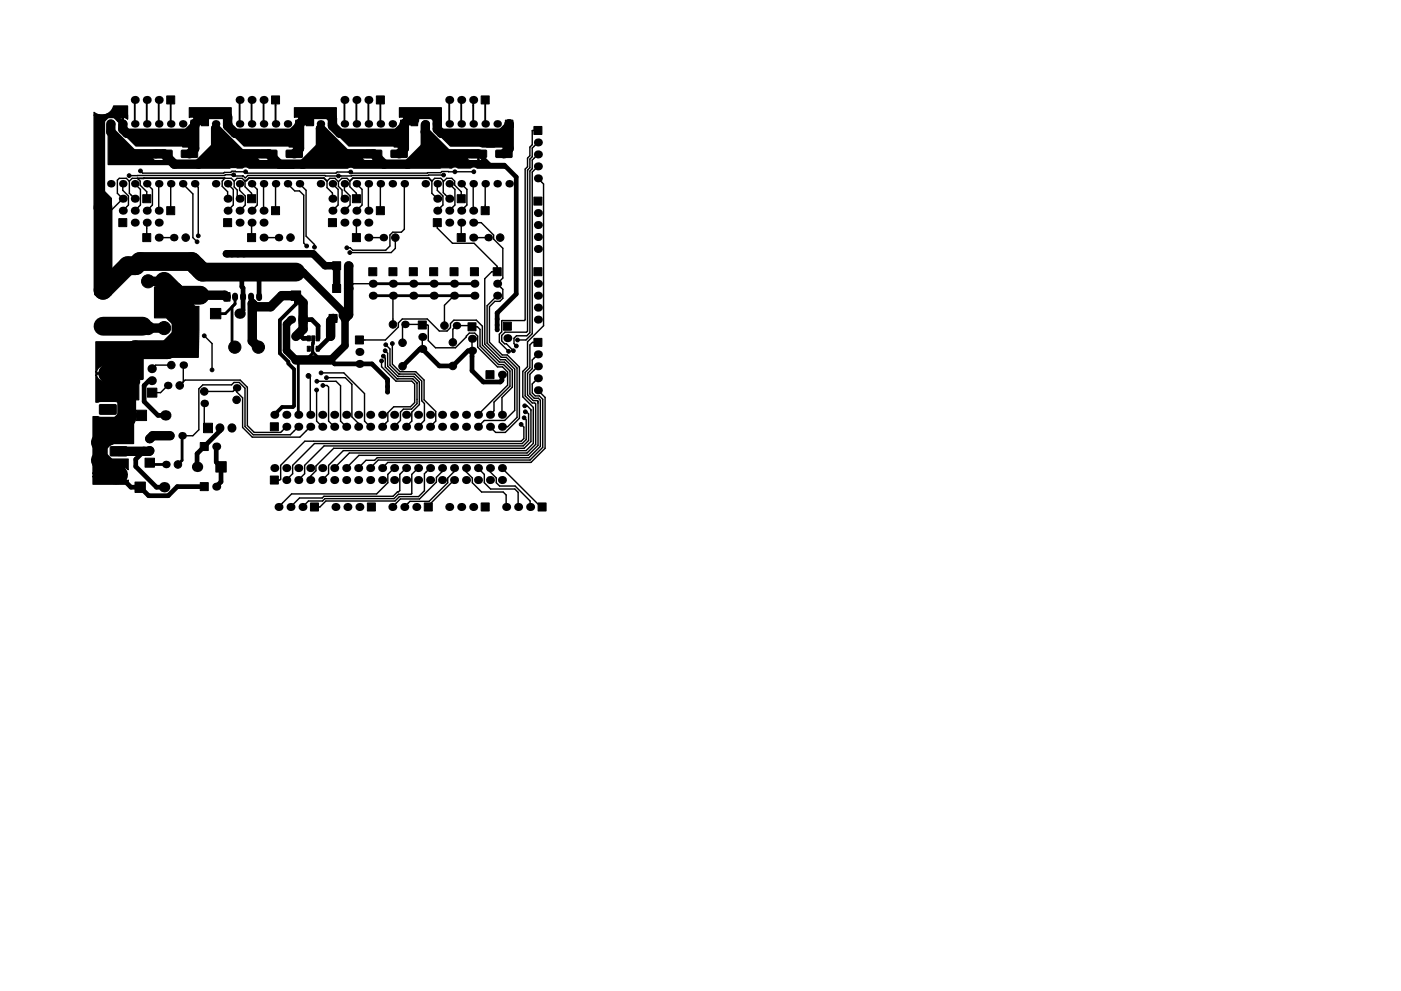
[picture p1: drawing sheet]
<svg xmlns="http://www.w3.org/2000/svg" width="297mm" height="210mm" viewBox="0 0 297 210" stroke-linecap="round" stroke-linejoin="round" font-family="sans-serif">
<g fill="#000">
<circle cx="23.5" cy="39" r=".8"/>
<circle cx="23.5" cy="26.3" r=".8"/>
<circle cx="26" cy="26.3" r=".8"/>
<circle cx="26" cy="39" r=".8"/>
<circle cx="28.6" cy="21.2" r=".85"/>
<circle cx="28.6" cy="39" r=".8"/>
<circle cx="28.6" cy="26.3" r=".8"/>
<circle cx="31.1" cy="21.2" r=".85"/>
<circle cx="31.1" cy="39" r=".8"/>
<circle cx="31.1" cy="26.3" r=".8"/>
<circle cx="33.7" cy="21.2" r=".85"/>
<circle cx="33.7" cy="26.3" r=".8"/>
<circle cx="33.7" cy="39" r=".8"/>
<circle cx="36.2" cy="26.3" r=".8"/>
<circle cx="36.2" cy="39" r=".8"/>
<circle cx="38.7" cy="39" r=".8"/>
<circle cx="38.7" cy="26.3" r=".8"/>
<circle cx="41.3" cy="39" r=".8"/>
<circle cx="45.7" cy="26.3" r=".8"/>
<circle cx="45.7" cy="39" r=".8"/>
<circle cx="48.3" cy="39" r=".8"/>
<circle cx="48.3" cy="26.3" r=".8"/>
<circle cx="50.8" cy="21.2" r=".85"/>
<circle cx="50.8" cy="26.3" r=".8"/>
<circle cx="50.8" cy="39" r=".8"/>
<circle cx="53.3" cy="39" r=".8"/>
<circle cx="53.3" cy="26.3" r=".8"/>
<circle cx="53.3" cy="21.2" r=".85"/>
<circle cx="55.9" cy="39" r=".8"/>
<circle cx="55.9" cy="21.2" r=".85"/>
<circle cx="55.9" cy="26.3" r=".8"/>
<circle cx="58.4" cy="39" r=".8"/>
<circle cx="58.4" cy="26.3" r=".8"/>
<circle cx="61" cy="39" r=".8"/>
<circle cx="61" cy="26.3" r=".8"/>
<circle cx="63.5" cy="39" r=".8"/>
<circle cx="67.9" cy="39" r=".8"/>
<circle cx="67.9" cy="26.3" r=".8"/>
<circle cx="70.5" cy="39" r=".8"/>
<circle cx="70.5" cy="26.3" r=".8"/>
<circle cx="73" cy="21.2" r=".85"/>
<circle cx="73" cy="39" r=".8"/>
<circle cx="73" cy="26.3" r=".8"/>
<circle cx="75.6" cy="21.2" r=".85"/>
<circle cx="75.6" cy="39" r=".8"/>
<circle cx="75.6" cy="26.3" r=".8"/>
<circle cx="78.1" cy="39" r=".8"/>
<circle cx="78.1" cy="21.2" r=".85"/>
<circle cx="78.1" cy="26.3" r=".8"/>
<circle cx="80.6" cy="26.3" r=".8"/>
<circle cx="80.6" cy="39" r=".8"/>
<circle cx="83.2" cy="26.3" r=".8"/>
<circle cx="83.2" cy="39" r=".8"/>
<circle cx="85.7" cy="39" r=".8"/>
<circle cx="90.2" cy="26.3" r=".8"/>
<circle cx="90.2" cy="39" r=".8"/>
<circle cx="92.7" cy="26.3" r=".8"/>
<circle cx="92.7" cy="39" r=".8"/>
<circle cx="95.2" cy="21.2" r=".85"/>
<circle cx="95.2" cy="26.3" r=".8"/>
<circle cx="95.2" cy="39" r=".8"/>
<circle cx="97.8" cy="26.3" r=".8"/>
<circle cx="97.8" cy="21.2" r=".85"/>
<circle cx="97.8" cy="39" r=".8"/>
<circle cx="100.3" cy="39" r=".8"/>
<circle cx="100.3" cy="21.2" r=".85"/>
<circle cx="100.3" cy="26.3" r=".8"/>
<circle cx="102.9" cy="39" r=".8"/>
<circle cx="102.9" cy="26.3" r=".8"/>
<circle cx="105.4" cy="39" r=".8"/>
<circle cx="105.4" cy="26.3" r=".8"/>
<circle cx="107.9" cy="39" r=".8"/>
<circle cx="114" cy="35.3" r=".85"/>
<circle cx="114" cy="37.8" r=".85"/>
<circle cx="114" cy="32.8" r=".85"/>
<circle cx="114" cy="30.2" r=".85"/>
<circle cx="26" cy="44.7" r=".85"/>
<circle cx="26" cy="42.2" r=".85"/>
<circle cx="28.6" cy="44.7" r=".85"/>
<circle cx="28.6" cy="47.2" r=".85"/>
<circle cx="28.6" cy="42.2" r=".85"/>
<circle cx="31.1" cy="44.7" r=".85"/>
<circle cx="31.1" cy="47.2" r=".85"/>
<circle cx="33.7" cy="44.7" r=".85"/>
<circle cx="33.7" cy="50.4" r=".85"/>
<circle cx="33.7" cy="47.2" r=".85"/>
<circle cx="36.8" cy="50.4" r=".8"/>
<circle cx="48" cy="53.8" r=".8"/>
<circle cx="48.3" cy="44.7" r=".85"/>
<circle cx="48.3" cy="42.2" r=".85"/>
<circle cx="50.8" cy="47.2" r=".85"/>
<circle cx="50.8" cy="44.7" r=".85"/>
<circle cx="50.8" cy="42.2" r=".85"/>
<circle cx="53.3" cy="44.7" r=".85"/>
<circle cx="53.3" cy="47.2" r=".85"/>
<circle cx="55.9" cy="47.2" r=".85"/>
<circle cx="55.9" cy="44.7" r=".85"/>
<circle cx="55.9" cy="50.4" r=".85"/>
<circle cx="59.1" cy="50.4" r=".8"/>
<circle cx="70.5" cy="44.7" r=".85"/>
<circle cx="70.5" cy="42.2" r=".85"/>
<circle cx="73" cy="47.2" r=".85"/>
<circle cx="73" cy="44.7" r=".85"/>
<circle cx="73" cy="42.2" r=".85"/>
<circle cx="73.9" cy="56.4" r=".85"/>
<circle cx="75.6" cy="47.2" r=".85"/>
<circle cx="75.6" cy="44.7" r=".85"/>
<circle cx="78.1" cy="44.7" r=".85"/>
<circle cx="78.1" cy="50.4" r=".85"/>
<circle cx="78.1" cy="47.2" r=".85"/>
<circle cx="81.3" cy="50.4" r=".8"/>
<circle cx="92.7" cy="42.2" r=".85"/>
<circle cx="92.7" cy="44.7" r=".85"/>
<circle cx="95.2" cy="44.7" r=".85"/>
<circle cx="95.2" cy="47.2" r=".85"/>
<circle cx="95.2" cy="42.2" r=".85"/>
<circle cx="97.8" cy="44.7" r=".85"/>
<circle cx="97.8" cy="47.2" r=".85"/>
<circle cx="100.3" cy="44.7" r=".85"/>
<circle cx="100.3" cy="47.2" r=".85"/>
<circle cx="100.3" cy="50.4" r=".85"/>
<circle cx="103.5" cy="50.4" r=".8"/>
<circle cx="114" cy="52.8" r=".85"/>
<circle cx="114" cy="50.3" r=".85"/>
<circle cx="114" cy="45.2" r=".85"/>
<circle cx="114" cy="47.7" r=".85"/>
<circle cx="38.9" cy="77.5" r=".8"/>
<circle cx="50.8" cy="66.5" r="1.1"/>
<circle cx="61.7" cy="67.8" r=".85"/>
<circle cx="73.2" cy="67.6" r=".85"/>
<circle cx="73.9" cy="61.2" r=".85"/>
<circle cx="76.2" cy="74.7" r=".85"/>
<circle cx="76.2" cy="77.2" r=".85"/>
<circle cx="79" cy="60.2" r=".85"/>
<circle cx="79" cy="62.7" r=".85"/>
<circle cx="83.3" cy="60.2" r=".85"/>
<circle cx="83.3" cy="62.7" r=".85"/>
<circle cx="85.9" cy="68.8" r=".8"/>
<circle cx="87.6" cy="60.2" r=".85"/>
<circle cx="87.6" cy="62.7" r=".85"/>
<circle cx="89.5" cy="74" r=".85"/>
<circle cx="89.5" cy="71.5" r=".85"/>
<circle cx="91.9" cy="62.7" r=".85"/>
<circle cx="91.9" cy="60.2" r=".85"/>
<circle cx="96.3" cy="62.7" r=".85"/>
<circle cx="96.3" cy="60.2" r=".85"/>
<circle cx="96.8" cy="69.1" r=".8"/>
<circle cx="100.1" cy="71.9" r=".85"/>
<circle cx="100.1" cy="74.4" r=".85"/>
<circle cx="100.6" cy="62.7" r=".85"/>
<circle cx="100.6" cy="60.2" r=".85"/>
<circle cx="105.4" cy="62.7" r=".85"/>
<circle cx="105.4" cy="60.2" r=".85"/>
<circle cx="106.4" cy="79.5" r=".85"/>
<circle cx="107.6" cy="71.7" r=".85"/>
<circle cx="114" cy="67.8" r=".85"/>
<circle cx="114" cy="62.7" r=".85"/>
<circle cx="114" cy="60.2" r=".85"/>
<circle cx="114" cy="77.7" r=".85"/>
<circle cx="114" cy="75.2" r=".85"/>
<circle cx="114" cy="65.3" r=".85"/>
<circle cx="35.1" cy="88.1" r="1.1"/>
<circle cx="35.2" cy="98.5" r=".8"/>
<circle cx="35.6" cy="81.8" r=".8"/>
<circle cx="38.6" cy="92.5" r=".8"/>
<circle cx="41.8" cy="99.1" r="1.1"/>
<circle cx="43.3" cy="85.6" r=".8"/>
<circle cx="45.8" cy="94.7" r=".85"/>
<circle cx="50.2" cy="82.3" r=".8"/>
<circle cx="58.2" cy="99.3" r=".85"/>
<circle cx="58.2" cy="88" r=".85"/>
<circle cx="60.7" cy="90.5" r=".85"/>
<circle cx="60.7" cy="88" r=".85"/>
<circle cx="60.7" cy="99.3" r=".85"/>
<circle cx="63.2" cy="90.5" r=".85"/>
<circle cx="63.2" cy="88" r=".85"/>
<circle cx="63.2" cy="99.3" r=".85"/>
<circle cx="65.8" cy="90.5" r=".85"/>
<circle cx="65.8" cy="88" r=".85"/>
<circle cx="65.8" cy="99.3" r=".85"/>
<circle cx="68.3" cy="90.5" r=".85"/>
<circle cx="68.3" cy="88" r=".85"/>
<circle cx="68.3" cy="99.3" r=".85"/>
<circle cx="70.9" cy="88" r=".85"/>
<circle cx="70.9" cy="99.3" r=".85"/>
<circle cx="70.9" cy="90.5" r=".85"/>
<circle cx="73.4" cy="99.3" r=".85"/>
<circle cx="73.4" cy="90.5" r=".85"/>
<circle cx="73.4" cy="88" r=".85"/>
<circle cx="75.9" cy="90.5" r=".85"/>
<circle cx="75.9" cy="88" r=".85"/>
<circle cx="75.9" cy="99.3" r=".85"/>
<circle cx="78.5" cy="99.3" r=".85"/>
<circle cx="78.5" cy="88" r=".85"/>
<circle cx="78.5" cy="90.5" r=".85"/>
<circle cx="81" cy="90.5" r=".85"/>
<circle cx="81" cy="99.3" r=".85"/>
<circle cx="81" cy="88" r=".85"/>
<circle cx="83.6" cy="99.3" r=".85"/>
<circle cx="83.6" cy="90.5" r=".85"/>
<circle cx="83.6" cy="88" r=".85"/>
<circle cx="86.1" cy="88" r=".85"/>
<circle cx="86.1" cy="90.5" r=".85"/>
<circle cx="86.1" cy="99.3" r=".85"/>
<circle cx="88.6" cy="88" r=".85"/>
<circle cx="88.6" cy="90.5" r=".85"/>
<circle cx="88.6" cy="99.3" r=".85"/>
<circle cx="91.2" cy="88" r=".85"/>
<circle cx="91.2" cy="90.5" r=".85"/>
<circle cx="91.2" cy="99.3" r=".85"/>
<circle cx="93.7" cy="90.5" r=".85"/>
<circle cx="93.7" cy="99.3" r=".85"/>
<circle cx="93.7" cy="88" r=".85"/>
<circle cx="96.3" cy="90.5" r=".85"/>
<circle cx="96.3" cy="88" r=".85"/>
<circle cx="96.3" cy="99.3" r=".85"/>
<circle cx="98.8" cy="90.5" r=".85"/>
<circle cx="98.8" cy="99.3" r=".85"/>
<circle cx="98.8" cy="88" r=".85"/>
<circle cx="101.3" cy="90.5" r=".85"/>
<circle cx="101.3" cy="99.3" r=".85"/>
<circle cx="101.3" cy="88" r=".85"/>
<circle cx="103.9" cy="99.3" r=".85"/>
<circle cx="103.9" cy="88" r=".85"/>
<circle cx="103.9" cy="90.5" r=".85"/>
<circle cx="106.4" cy="88" r=".85"/>
<circle cx="106.4" cy="90.5" r=".85"/>
<circle cx="106.4" cy="99.3" r=".85"/>
<circle cx="114" cy="80.3" r=".85"/>
<circle cx="114" cy="82.8" r=".85"/>
<circle cx="34.8" cy="103.4" r="1.1"/>
<circle cx="45.8" cy="103.2" r=".85"/>
<circle cx="59.1" cy="107.6" r=".85"/>
<circle cx="60.7" cy="101.8" r=".85"/>
<circle cx="61.6" cy="107.6" r=".85"/>
<circle cx="63.2" cy="101.8" r=".85"/>
<circle cx="64.1" cy="107.6" r=".85"/>
<circle cx="65.8" cy="101.8" r=".85"/>
<circle cx="68.3" cy="101.8" r=".85"/>
<circle cx="70.9" cy="101.8" r=".85"/>
<circle cx="71.1" cy="107.6" r=".85"/>
<circle cx="73.4" cy="101.8" r=".85"/>
<circle cx="73.7" cy="107.6" r=".85"/>
<circle cx="75.9" cy="101.8" r=".85"/>
<circle cx="76.2" cy="107.6" r=".85"/>
<circle cx="78.5" cy="101.8" r=".85"/>
<circle cx="81" cy="101.8" r=".85"/>
<circle cx="83.2" cy="107.6" r=".85"/>
<circle cx="83.6" cy="101.8" r=".85"/>
<circle cx="85.7" cy="107.6" r=".85"/>
<circle cx="86.1" cy="101.8" r=".85"/>
<circle cx="88.3" cy="107.6" r=".85"/>
<circle cx="88.6" cy="101.8" r=".85"/>
<circle cx="91.2" cy="101.8" r=".85"/>
<circle cx="93.7" cy="101.8" r=".85"/>
<circle cx="95.2" cy="107.6" r=".85"/>
<circle cx="96.3" cy="101.8" r=".85"/>
<circle cx="97.8" cy="107.6" r=".85"/>
<circle cx="98.8" cy="101.8" r=".85"/>
<circle cx="100.3" cy="107.6" r=".85"/>
<circle cx="101.3" cy="101.8" r=".85"/>
<circle cx="103.9" cy="101.8" r=".85"/>
<circle cx="106.4" cy="101.8" r=".85"/>
<circle cx="107.3" cy="107.6" r=".85"/>
<circle cx="109.9" cy="107.6" r=".85"/>
<circle cx="112.4" cy="107.6" r=".85"/>
</g>
<g fill="#000" stroke="#000" stroke-width=".21">
<path d="M35.3 20.4h1.7v1.7h-1.7zM33.1 31.9h3.3l.1 .2v1.2l-.2 .1h-3.1l-.2-.2zM40.5 25.5h1.6v1.6h-1.6zM38.5 31.9h3.3l.1 .2v1.2l-.2 .1h-3.1l-.2-.2zM57.6 20.4h1.7v1.7h-1.7zM55.3 31.9h3.3l.1 .2v1.2l-.2 .1h-3.1l-.2-.2zM62.7 25.5h1.6v1.6h-1.6zM60.7 31.9h3.3l.1 .2v1.2l-.2 .1h-3.1l-.2-.2zM79.8 20.4h1.7v1.7h-1.7zM77.5 31.9h3.3l.2 .2-.1 1.2-.2 .1h-3.1l-.1-.2zM84.9 25.5h1.6v1.6h-1.6zM82.9 31.9h3.3l.2 .2-.1 1.2-.2 .1h-3.1l-.1-.2z"/>
<path d="M102 20.4h1.7v1.7h-1.7zM99.8 31.9h3.2l.2 .2v1.2l-.3 .1h-3.1l-.1-.2zM107.1 25.5h1.7v1.6h-1.7zM105.2 31.9h3.2l.2 .2v1.2l-.3 .1h-3.1l-.1-.2zM113.2 26.8h1.7v1.7h-1.7zM25.2 46.4h1.7v1.7h-1.7zM30.3 41.3h1.7v1.7h-1.7zM30.3 49.6h1.7v1.7h-1.7zM35.3 43.8h1.7v1.7h-1.7zM41.7 55.6l1.3-.1 .2 .1v3.1l-.1 .3h-1.3l-.2-.2zM47.4 46.4h1.7v1.7h-1.7zM52.5 41.3h1.7v1.7h-1.7z"/>
<path d="M52.5 49.6h1.7v1.7h-1.7zM57.6 43.8h1.7v1.7h-1.7zM69.6 46.4h1.7v1.7h-1.7zM70.5 55.5h1.7v1.7h-1.7zM74.7 41.3h1.7v1.7h-1.7zM74.7 49.6h1.7v1.7h-1.7zM78.2 56.8h1.7v1.7h-1.7zM79.8 43.8h1.7v1.7h-1.7zM82.5 56.8h1.7v1.7h-1.7zM86.8 56.8h1.7v1.7h-1.7zM91.1 56.8h1.7v1.7h-1.7zM91.9 46.4h1.7v1.7h-1.7z"/>
<path d="M95.4 56.8h1.7v1.7h-1.7zM96.9 41.3h1.7v1.7h-1.7zM96.9 49.6h1.7v1.7h-1.7zM99.7 56.8h1.7v1.7h-1.7zM102 43.8h1.7v1.7h-1.7zM104.6 56.8h1.7v1.7h-1.7zM113.2 56.8h1.7v1.7h-1.7zM113.2 41.8h1.7v1.7h-1.7zM20.1 60.6h3.4l.1 .2v1.7l-.2 .1h-3.2l-.2-.2zM41.7 61l1.3-.1 .2 .1v3.1l-.1 .3h-1.3l-.2-.2zM44.6 65.4h2.2v2.2h-2.2zM47.5 62.1h1.3v1.8h-1.3z"/>
<path d="M63.4 67h1.7v1.7h-1.7zM61.7 61.7h2v2h-2zM65.1 71.3h.7v1h-.7zM65.1 73.5h.7v1h-.7zM66.1 71.3h.6v1h-.6zM67 71.3h.7v1h-.7zM67 73.5h.7v1h-.7zM69.8 66.7h1.7v1.7h-1.7zM70.5 60.4h1.7v1.7h-1.7zM75.4 71.3h1.6v1.7h-1.6zM88.7 68.1h1.7v1.7h-1.7zM99.2 68.5h1.7v1.7h-1.7z"/>
<path d="M106.7 68.4h1.7v1.7h-1.7zM113.2 71.8h1.7v1.7h-1.7zM21.1 85.9l3.4-.1 .2 .2-.1 1.8-.2 .1h-3.2l-.1-.2zM23.4 94.8h3.4l.1 .2v1.6l-.2 .2-3.2-.1-.2-.2zM28.9 87h2.2v2.2h-2.2zM30.8 97.2h1.9v1.9h-1.9zM31.3 82.4h2v1.9h-2zM43.1 89.8h1.9v2h-1.9zM42.5 93.9h1.7v1.7h-1.7zM45.8 98h2.2v2.2h-2.2zM57.3 89.7h1.7v1.7h-1.7zM103 78.6h1.7v1.7h-1.7z"/>
<path d="M28.6 102.3h2.2v2.2h-2.2zM42.5 102.4h1.7v1.7h-1.7zM57.3 101h1.7v1.7h-1.7zM65.8 106.7h1.7v1.7h-1.7zM77.9 106.7h1.7v1.7h-1.7zM90 106.7h1.7v1.7h-1.7zM102 106.7h1.7v1.7h-1.7zM114.1 106.7h1.7v1.7h-1.7z"/>
<circle cx="27.4" cy="37.3" r=".4"/>
<circle cx="29.8" cy="36.3" r=".4"/>
<circle cx="49.5" cy="37.1" r=".4"/>
<circle cx="52.1" cy="36.4" r=".4"/>
<circle cx="71.8" cy="37.3" r=".4"/>
<circle cx="74.4" cy="36.5" r=".4"/>
<circle cx="94.1" cy="37.1" r=".4"/>
<circle cx="96.4" cy="36.4" r=".4"/>
<circle cx="100.5" cy="36.4" r=".4"/>
<circle cx="31.4" cy="59.7" r="1.39"/>
<circle cx="34.8" cy="59.7" r="1.39"/>
<circle cx="39.4" cy="50.4" r=".8"/>
<circle cx="41.8" cy="51.3" r=".4"/>
<circle cx="42" cy="50" r=".4"/>
<circle cx="48" cy="53.8" r=".4"/>
<circle cx="49.1" cy="53.8" r=".4"/>
<circle cx="50.4" cy="53.8" r=".4"/>
<circle cx="51.7" cy="53.8" r=".4"/>
<circle cx="61.6" cy="50.4" r=".8"/>
<circle cx="62.7" cy="57.7" r="1"/>
<circle cx="65" cy="52.2" r=".4"/>
<circle cx="66.7" cy="52.4" r=".4"/>
<circle cx="73.5" cy="52.6" r=".4"/>
<circle cx="74.2" cy="53.6" r=".4"/>
<circle cx="83.8" cy="50.4" r=".8"/>
<circle cx="106" cy="50.4" r=".8"/>
<circle cx="31.4" cy="69.6" r="1.39"/>
<circle cx="34.8" cy="69.6" r="1.39"/>
<circle cx="36.3" cy="77.5" r=".8"/>
<circle cx="43.3" cy="71.2" r=".4"/>
<circle cx="45" cy="78.5" r=".4"/>
<circle cx="49.8" cy="73.7" r="1.3"/>
<circle cx="54.8" cy="73.7" r="1.3"/>
<circle cx="62.7" cy="71.4" r=".8"/>
<circle cx="62.7" cy="76.4" r=".8"/>
<circle cx="65.4" cy="79.8" r=".5"/>
<circle cx="68.1" cy="79.1" r=".4"/>
<circle cx="70.1" cy="76.4" r=".8"/>
<circle cx="70.1" cy="71.4" r=".8"/>
<circle cx="80.9" cy="76.6" r=".4"/>
<circle cx="81.3" cy="75.6" r=".4"/>
<circle cx="81.7" cy="74.4" r=".4"/>
<circle cx="81.8" cy="73.1" r=".4"/>
<circle cx="83.2" cy="72.9" r=".4"/>
<circle cx="83.3" cy="68.8" r=".8"/>
<circle cx="85.3" cy="77.7" r=".8"/>
<circle cx="85.3" cy="72.7" r=".8"/>
<circle cx="94.2" cy="69.1" r=".8"/>
<circle cx="96" cy="72.6" r=".8"/>
<circle cx="96" cy="77.6" r=".8"/>
<circle cx="105.4" cy="69" r=".4"/>
<circle cx="105.4" cy="70" r=".4"/>
<circle cx="105.4" cy="67.7" r=".4"/>
<circle cx="105.4" cy="66.4" r=".4"/>
<circle cx="107.8" cy="74.5" r=".4"/>
<circle cx="108.8" cy="74.4" r=".4"/>
<circle cx="109.5" cy="73.4" r=".4"/>
<circle cx="109.7" cy="72.1" r=".4"/>
<circle cx="36.1" cy="92.5" r=".8"/>
<circle cx="37.7" cy="98.5" r=".8"/>
<circle cx="38.1" cy="81.8" r=".8"/>
<circle cx="43.3" cy="83.1" r=".8"/>
<circle cx="50.2" cy="84.8" r=".8"/>
<circle cx="67.1" cy="82.7" r=".4"/>
<circle cx="67.2" cy="80.9" r=".4"/>
<circle cx="68.5" cy="81.8" r=".4"/>
<circle cx="69.2" cy="80.1" r=".4"/>
<circle cx="82.2" cy="82" r=".4"/>
<circle cx="82.2" cy="83.2" r=".4"/>
<circle cx="82.2" cy="80.9" r=".4"/>
<circle cx="110.5" cy="90" r=".4"/>
<circle cx="111.1" cy="88.6" r=".4"/>
<circle cx="111.3" cy="86.1" r=".4"/>
<circle cx="111.4" cy="87.4" r=".4"/>
</g>
<g fill="none" stroke="#000" stroke-width="2">
<path d="M23.5 26.3v1.7l4.6 4.6h6.7l2.2 2.2h5.1l3.6-3.6v-3.9l5.4 5.3h5.9l2.2 2.2h5.1l3.6-3.6v-3.9l5.4 5.3h5.9l2.2 2.2h5.1l3.7-3.6v-4.7M26 26.3v1.1l.9 .9h12.8l1.6-1.6M63.5 26.7l-1.6 1.6h-12.1l-1.5-1.6v-1.9l-.5-.5h-4.5l-2 2v5.2l-1.1 1.1M85.7 26.7l-1.6 1.6h-12l-1.6-1.6v-1.5l-.9-.9h-4.1l-2 2v5.2l-1.1 1.1M90.2 28l4.6 4.6h6.6M107.9 26.7l-1.5 1.6h-12.8l-.9-.9v-2.2l-.9-.9h-4.1l-2 2v5.2l-1.1 1.1M107.9 26.3v5.2l-1.1 1.1M31.4 59.7h3.4M42.4 57.2h19.8l.5 .5M73.9 56.4v10.4l-.7 .8M31.4 69.6h3.4M42.4 62.6h5.2l.4 .4"/>
<path d="M62.7 76.4h7.4M62.7 71.4l1.6-1.6v-5.5l-1.6-1.6h-3l-2.3 2.4h-3.2l-.7-.7v8l1.3 1.3M70.6 67.6l-.5 .5v3.3M21.3 93.9v3.7M31.7 95.6l-.1 .2h-6.5M36.1 92.5h-3.7l-.7 .6M24.3 100.8h1.6"/>
</g>
<path d="M21.1 69.2h1.5M22.1 79.2h1.5" fill="none" stroke="#000" stroke-width="2.1"/>
<path d="M32.2 78.2h.1M31.7 95.6h.1M31.7 93.1h.1M32.2 80.8h.1M46.6 90.8h.1M49.2 90.8h.1" fill="none" stroke="#000" stroke-width="1.9"/>
<path d="M49.8 62.7v.5M51.5 62.7v.5M53.2 62.7v.5M54.9 62.7v.5" fill="none" stroke="#000" stroke-width="1.3"/>
<g fill="none" stroke="#000" stroke-width=".3">
<path d="M26 39v1.4l1.2 1.2v1.9l-1.2 1.2M27.4 38.5l-.6-.7h-1.5l-.4 .4v2.8l1.1 1.2-4.2 4.1v15.3M28.6 39l1.2 1.2v3.3l-1.2 1.2M29.8 36.3l.4 .4h17.2l.2-.1h1.3l.3-.3 3 .1 .3 .3h18.7l.3-.2h3l.2 .2h15.9l2.8-.1 .3-.2h6.8M31.1 39l1.2 1.2v3.3l-1.2 1.2M33.7 39v5.7M36.2 39v5.7M38.7 39l2.2 2.1v9.3l.9 .9M41.3 39l.7 .7v10.3M48.3 39l1.2 1.2v3.3l-1.2 1.2M49.6 38.4l-.5-.6h-1.5l-.5 .6v1.1l1.2 1.2v1.5M49.6 38.4l.6-.6h1.2l.6 .6v1.2l1.3 1.4v1.2"/>
<path d="M49.6 38.4v1.3l.7 .6v1.4l.5 .5M50.8 39v1.4l1.2 1.2v1.9l-1.2 1.2M51.4 37.3h.1M53.3 39l1.2 1.2v3.3l-1.2 1.2M55.9 39v5.7M58.4 39v5.7M61 39l1.5 1.5h1l.9 .9v10.2l.6 .6M63.5 39l1.4 1.4v9.7l1.8 1.8v.5M70.5 39l1.2 1.2v3.3l-1.2 1.2M71.8 38.6l-.8-.8h-1.1l-.6 .6v1.4l1.2 1.2v1.2M71.8 38.6l.7-.8h1.1l.6 .6v1.2l1.4 1.4v1.2M71.8 38.6v.9l.7 .8v1.4l.5 .5"/>
<path d="M73 39v1.4l1.2 1.2v1.9l-1.2 1.2M75.6 39l1.2 1.2v3.3l-1.2 1.2M78.1 39v5.7M80.6 39v5.7M85.7 39v9.6l-.6 .7h-1.8l-.6 .6v2.3l-.9 .9h-7l-.5-.5h-.8M92.7 39v1.4l1.2 1.2v1.9l-1.2 1.2M94 38.6l.7-.8h1.1l.6 .6v.9l1.4 1.4v1.5M94.1 37.1l-19.6 .2-22-.1-.4 .5-.5-.4h-1.7l-.2-.2h-1.9l-.2 .1-20.2 .1M95.2 39l1.2 1.2v3.3l-1.2 1.2M96.5 36.4h-.1M97.8 39l1.2 1.2v3.3l-1.2 1.2M100.3 39v5.7"/>
<path d="M102.9 39v5.7M114 37.8l1.2 1.2v30.1l-3.4 3.4v5.3l-1 1v5.4l2.3 2.2v7.7l-1.6 1.5h-38.7l-3.1 3.1v1.8l-1.4 1.3M114 27.7h-1.2v3l-.5 .5v1.8l-.5 .5v1.9l-.5 .5v31.9l-.1 .2-4.8 .1v2.3l-.5 .5v1.7l1.9 1.9M114 35.3l-1.2 1.2v34.3l-1.3 1.3h-1.8M114 30.2l-1.2 1.2v1.9l-.5 .5v1.8l-.5 .5v34.2l-.2 .2h-4.5l-.7 .7v1.1l.6 .6h.4l1.4 1.5M114 32.8l-1.2 1.2v1.8l-.5 .5v34.3l-.6 .6h-2.2l-.5 .6v1.1l.5 .5M28.6 42.2l-1.2-1.2v-2.6l.6-.6h1.1l.6 .6v.9l1.4 1.4v1.5M31.1 47.2v3.2M33.7 50.4h3.1M42.4 55.5v1.7M53.3 47.2v3.2M55.9 50.4h3.2"/>
<path d="M75.6 47.2v3.2M78.1 50.4h3.2M83.8 50.4v2.3l-.9 .9h-8.7M92.7 42.2l-1.1-1.2v-2.6l.6-.6h1.3l.5 .5v2.6l1.2 1.3M92.7 47.2v1.2l3.2 3.2h4.6l4.9 4.9v1.2h-1.1l-1.5 1.4v13.9l3.3 3.3h1l2 2v8.8l-2.1 2.1h-4.3l-1.4 1.3M97.8 47.2v3.2M100.3 47.2h1.7l2.7 2.7v.8l1.9 2v6.3l-1.2 1.2 1.2 1.2v1.9l-.6 .6h-1.1l-1.1 1.2v7.5l2.7 2.7h1.1l2.5 2.6v10.9l-3 2.9h-2l-1.2-1.2M100.3 50.4h3.2M36.3 77.5h-3.3l-.7 .7M38.9 77.5v3.5M43.3 71.2h.1M43.3 71.2l1.7 1.7v5.6"/>
<path d="M65.4 79.8l.4 .3v7.9M68.1 79.1h.1M68.1 79.1h4.8l4.4 4.4v5.8l1.2 1.2M76.2 72.1h5.5l2.8-2.7v-.9l.8-.8h5.3l2.5 2.5h1.7l.7-.7v-.9l.7-.7h4.8l1.3 1.3v4l3.6 3.6h1l1.7 1.7v3.6l-2.2 2.2v3.7M79 60.2h-4.1l-1 1M80.9 76.6v1.2l3.1 3.1h3.3l.6 .6v3.9l-.9 .9h-3.5l-1.3 1.3v1.7l-1.2 1.2M81.3 75.6h.1M81.3 75.6l.4 .4v1.9l2.5 2.5M81.7 74.4h.1M81.7 74.4l.5 .5v2.8l2.2 2.2M81.8 73.1h.1M81.8 73.1l.9 .9v3.5l1.9 1.9"/>
<path d="M83.2 72.9h.1M83.2 72.9v4.4l1.6 1.6h3.3l1.8 1.7v4.2l2.5 2.5v2l-1.2 1.2M83.3 62.7v6.1M84.4 79.9h.1M84.4 79.9h3.3l1.2 1.2v4.7l-1.6 1.6v1.9l-1.2 1.2M84.6 79.4h.1M84.6 79.4h3.3l1.5 1.4v4.2l.6 .6v3.6l-1.4 1.3M85.3 72.7v-3.4l.6-.5 4.8 .2 .1 .1v3.2l1.5 1.5h4.3l2.9-3.1h1.2l.6 .6v2.3l4.2 4.2h1.1l1 1.1v2.8l-6.3 6.3M89.5 71.5v2.5M96 72.6v-2.8l.8-.7h3l.3 .2h1.1l.6 .6v3.5l3.9 3.9h1.1l1.3 1.4v3.2l-3.4 3.4v1.9l-.8 .8M96.3 62.7l-2.1 2.1v4.3M100.1 71.9v2.5"/>
<path d="M105.4 62.7l-2.1 2.2v7.9l3 3h1l2.3 2.3v10.4l-2 2h-1.2M114 77.7l-1.7 1.7v4.2l1 .9h.8l.5 .4v9.8l-2.4 2.4h-32.2l-.6 .6h-1.8l-1.7 1.6M114 72.6h-1.1l-.6 .6v4.8l-1 1v5l1.5 1.5h.6l.2 .2v8.6l-1.8 1.8h-37.7l-3.2 3.2M114 75.2l-1.2 1.2v1.8l-1 1v4.6l1.3 1.2h.8l.2 .1v9.4l-2.1 2.1h-35.9l-2.7 2.7M35.6 81.8l-1.6 1.5h-1.7M38.1 81.8l1.1-1.2h11.7l1.5 1.6v8.1l1.5 1.4h5.6l1.2-1.2M43.3 83.1h6.1l.8-.8v.8l1.2 1.3v6.3l2.1 2h10.1l2.2-2.2M43.3 85.6v4.4l.8 .8M63.2 90.5l-1.7 1.7h-7.8l-1.8-1.7v-8.1l-1.2-1.3h-1.1l-.5 .6h-6.1l-.8 .8v8.7l-1.3 1.3h-2.3M67.1 82.7h.1M67.1 82.7v6.6l1.2 1.2M67.2 80.9h.1"/>
<path d="M67.2 80.9h4l1 1v7.4l1.2 1.2M68.5 81.8h.1M68.5 81.8h.8l.4 .3v7.2l1.2 1.2M69.2 80.1h.1M69.2 80.1h4l1.3 1.4 .1 6.9 1.3 1.4v.7M83.6 99.3l-1.4 1.3v1.8l-2.3 2.4h-18.1l-2.7 2.8M84.2 80.4h.1M84.2 80.4h3.3l.9 .9v4.3l-1.2 1.2h-1.7l-.6 .6v1.8l-1.3 1.3M86.1 99.3l-1.3 1.3v3.5l-.3 .3h-.2l-1 .9h-14.6l-.4 .4h-4.8l-1.9 1.9M88.6 99.3l-1.3 1.3v4.1l-.1 .2h-2.7l-1 .9h-14.6l-.5 .5h-3l-1.3 1.3M91.2 99.3l-1.2 1.2v3.6l-1.3 1.3h-4l-1 .9h-14.6l-1.3 1.3h-1.1M93.7 99.3v.8l-1.2 1.2v1l-3.6 3.6h-4l-1.7 1.7"/>
<path d="M96.3 99.3v.8l-1.4 1.3v1l-3.9 4h-4.1l-1.2 1.2M98.8 99.3v.8l1.3 1.3v1l2 2h4.6l.6 .6v2.6M101.3 99.3l1.4 1.3v1.8l1.3 1.4h5.1l.8 .7v3.1M103.9 99.3v.8l1.3 1.3v1l.7 .7h3.3l3.2 3.2v1.3M106.4 99.3l8.3 8.3h.2M110.5 90h.1M110.5 90l.6 .6v2.5l-.6 .5h-45.9l-5.1 5.1v3l-.2 .1h-1.1M111.1 88.6h.1M111.1 88.6l.5 .5v4.2l-.9 .8h-44l-4.7 4.6v1.8l-1.3 1.3M111.3 86.1h.1M111.3 86.1h.5l.8 .8v6.8l-1.5 1.4h-40.3l-3.8 3.8v1l-1.2 1.2v.7M111.4 87.4h.1"/>
<path d="M111.4 87.4h.2l.5 .4v5.7l-1.2 1.1h-42.2l-4.1 4.1v1.8l-1.4 1.3M114 80.3l-1.2 1.2v1.9l.7 .6h.9l.7 .7v10.2l-2.7 2.7h-32.2l-1.7 1.7M114 82.8l1.6 1.5v10.8l-3 3h-30.4l-1.2 1.2M114 85.5h.1M114.1 85.2h-.1M96.3 101.8l-5.5 5.5v.3"/>
</g>
<g fill="none" stroke="#000" stroke-width=".6">
<path d="M42.4 57.2h19.8M42.4 62.6h5.4l.3 .4M49.2 65.1v8l.6 .6M49.8 63v1.5l-2 2h-2.1M53.2 62.8v9.3l1.6 1.6M53.2 63.2l1.2 1.2M66.3 74.7l1.7 1.7h2.1M66.4 72.6l-.1 .1v2.2l-1.4 1.5h-2.2l.5 .5v11.1M66.4 71.8v1.1l-.1 .1M79 62.7h21.6M79 60.2h.1M79 60.2h21.6"/>
<path d="M100.6 62.7h.1M31.7 98.2l.4 .3h3.1M38.6 92.5v5.2l-.9 .8"/>
</g>
<path d="M21.8 44v17.6l5.3-5.2h1.7l.9-.9h11l2.2 2.2h19.8M34.8 59.7l2.2 2.2v4.6l1.4 1.4v3.4l-2.9 2.9h-6.8l-5.1 5h-.7l4 4v5.5l-3.9 3.9h-.4l-1.3 1.3M21.8 69.2h8.4M37 62.6h5.4M21.3 97.6l3.1 3.2h.7" fill="none" stroke="#000" stroke-width="4"/>
<g fill="none" stroke="#000" stroke-width="1">
<path d="M26 26.3l-1.7-1.7h-1.5l-1 1v18.4M101.4 32.6l2.5 2.4h3l2.6 2.6v24.8l-4.1 4v3.6M51.3 57.2v3.6l.2 .3v4.7l-.7 .7M55.1 57.2l-.2 .2v5.6M22.9 79.2v2.1M62.7 71.4h1.2l.4 .4h1.1M64.3 67.8h1.8l1.3 1.3v2.7M70.1 76.4l.8 .8h8l3.3 3.3v2.7M70.1 71.4l-2.7 2.6M85.3 77.7l3.7-3.7h.5l3.6 3.6h2.9l3.2-3.2h.9v4.2l2.4 2.4h3.6l.3-.3v-1.2M27.9 88.1h2.1M30.5 95.8l-1.7 1.7v1.5l4.4 4.4h1.6"/>
<path d="M32.3 80.8h-.7l-1 1v3.4l2.9 2.9h1.6M45.8 94.7v3.3l1.1 1.1v3.1l-1.1 1M46.6 90.8v.6l-4.8 4.9v2.8M25.1 100.8l2.7 2.6h1.9l1.8 1.8h4.2l1.9-2h5.7"/>
</g>
<path d="M48 53.8h18.4l2.5 2.6h2.5v4.8M62.7 57.7h1.6l8.3 8.4v.9l.6 .6v5.7l-3.1 3.1M61.7 67.8l-1 1v5.6l2 2" fill="none" stroke="#000" stroke-width="1.6"/>
<g fill="none" stroke="#000" stroke-width=".4">
<path d="M28.6 21.2v5.1M29.1 37.8h18.5M31.1 21.2v5.1M33.7 21.2v5.1M36.2 21.2v5.1M50.8 21.2v5.1M51.8 38.3h.4l.6-.5h15.9l.6 .6M53.3 21.2v5.1M55.9 21.2v5.1M58.4 21.2v5.1M73 21.2v5.1M74.2 38.4l.6-.6h16.1l.7 .6"/>
<path d="M75.6 21.2v5.1M78.1 21.2v5.1M80.6 21.2v5.1M95.2 21.2v5.1M97.8 21.2v5.1M100.3 21.2v5.1M102.9 21.2v5.1"/>
</g>
<path d="M62.7 62.7v1.8l-3.4 3.4v7l1.8 1.8v.4l1.2 1.2v7.8l-.2 .3h-2.3l-1.6 1.6" fill="none" stroke="#000" stroke-width=".8"/>
<g fill="#000" stroke="#000" stroke-width=".25">
<path d="M19.9 24.4h7.2l-.1 .8a.62 .62 0 0 0-.8-.2v1.4h-.3v-1.4a.64 .64 0 0 0-.9 .3h-.2a1.63 1.63 0 0 0-1.8-.6 1.63 1.63 0 0 0-1.1 1.5v1.8l.2 .8v11.7l1.5 1.6v1.9l-2 .9-1.7-.5zM23.4 26.6l.2 .4v.6h.4l3.5 5h4.9l.1 .2-.1 .1v.5a.64 .64 0 0 0 .6 .7h1.5l.1-.2v-1.3h.3v1.3l.2 .2h.7l.4 .8h-13.3v-7.3h.5zM19.9 23.8a2.57 2.57 0 0 0 4.2-1.3h3l-.1 2.7a.62 .62 0 0 0-.8-.2v.8l-.3-.2v-.6l-.2-.1-.5 .2-.8-.6h-4.5zM25.6 27.8h16.1v3.4h-1.2l-.2 .2v.6h-.3v-.6l-.1-.2h-1.2l-.1-.2h-9.8zM40.1 22.9h8.9v2.2l-.4-.2-.2 .1v1.4h-.3v-1.4l-.3-.1-.2-.5-3.4 .1v2.2h-1.5l-.1-.3h-1.5v-1.4h.3v1.2h1.2l.1-.2v-.5a.64 .64 0 0 0-.6-.7h-.5l-.2 .2-.4-.2-.9 .1zM46.4 28.4l4.3 4.3 4.1 .1-.2 .1v.5a.64 .64 0 0 0 .6 .7h1.5l.2-.2v-1.1h.2v1.1l.2 .2 1.8-.1 3.2 1.7h-9.5a1.03 1.03 0 0 0-1.4 0l-2.2-.2-.5 .2h-6.7v-1.1l3.8-3.8zM57.4 34.2l.6 .7-.9-.2zM48.6 27.8h15.6v3.4h-1.5l-.2 .2v.6h-.2v-.6l-.2-.2h-.8l-.1-.2h-9.5zM62.4 22.9h8.9v2.2l-.5-.2-.2 .1v1.4h-.3l.1-1.4-.3-.1-.2-.5-3.4 .1-.1 2.2h-1.5l-.1-.3h-1.4v-1.4h.2v1.2h1.2l.1-.2v-.5a.64 .64 0 0 0-.6-.7h-.5l-.2 .2-.4-.2-.8 .1zM68.6 29l5 3.7 3.4 .1-.2 .1v.5a.64 .64 0 0 0 .7 .7h1.4l.2-.2v-1.1h.2v1.1l.2 .2h.9l1.3 1.6h-6.7l-.5-.2-.8 .2h-9.9zM70.8 27.8h15.7v3.4h-1.6l-.2 .2v.6h-.2v-.6l-.2-.2h-.7l-.2-.2h-9.4zM84.7 22.9h8.9v2.2l-.5-.2-.3 .1v1.4h-.2v-1.4l-.3-.1-.1-.5-3.4 .1-.3 2.2h-1.3l-.2-.3h-1.4v-1.4h.3v1.2h1.1l.2-.2v-.5a.64 .64 0 0 0-.7-.7h-.5l-.1 .2-.5-.2-.7 .1z"/>
<path d="M90.8 29.6l3.8 3.1 4.6 .1-.1 .1v.5a.64 .64 0 0 0 .6 .7h1.5l.1-.2v-1.1h.3v1.1l.1 .2h1.1l.6 1.2h3.2l.4 .4h-5.8a1.03 1.03 0 0 0-1.4 0h-2.7a1.03 1.03 0 0 0-1.3 0h-9.8l2.4-2.4zM92.6 28.1h15.6v3.1h-1.1l-.1 .2v.9h-.3v-.9l-.1-.2h-3.4l-1.7-.2h-6zM20.3 72.5h8.2l1.9 3.5v4.4l-.8 .2-.2 1.2v3h-.8l-2.4-.5-1.1 1-.7-.1h-3.1l-1 .1v-5.7h.2a1.83 1.83 0 0 0 2.2 1.3v-1.5h.3v1.5a1.83 1.83 0 0 0 2.2-1.3l-.1-.2h-4.5l-.3 .2v-.7l.3 .2h2.1v-1.5h.3v1.5h2.1a1.24 1.24 0 0 0-1-1.5h-1.1a1.98 1.98 0 0 0-2.5 1.3h-.2zM32.8 60.9l.3-.1 .3 .1 .3-.3h.3l-.4 .5a1.53 1.53 0 0 0 2.4 0l3.3 .7 1.7 1.2v1.4a.64 .64 0 0 0 .6 .6h.6l-.2 10.8h-6.7l3.6-5.7-1-2.4-1.5-.3h-3.6zM19.7 88.4h1.1l.5 .2h3.1l.5-.2 3.4 1.2v4.5h-4.9l-.5 .3-.2 .4v1.7l.2 .8 .7 .1h3.6v2.3l-.2-.2a2.11 2.11 0 0 0-1.7-.4v3.3a2.02 2.02 0 0 0 1.9-.6v.7l-.3 .2h-7.2v-1.6h3.1a1.8 1.8 0 0 0 2.2 1.3v-1.5h-2.1l-.1 .2h-3.1v-.7h3.1l.1 .2h2.1v-1.5a1.8 1.8 0 0 0-2.2 1.3h-3.1z"/>
</g>
</svg>
